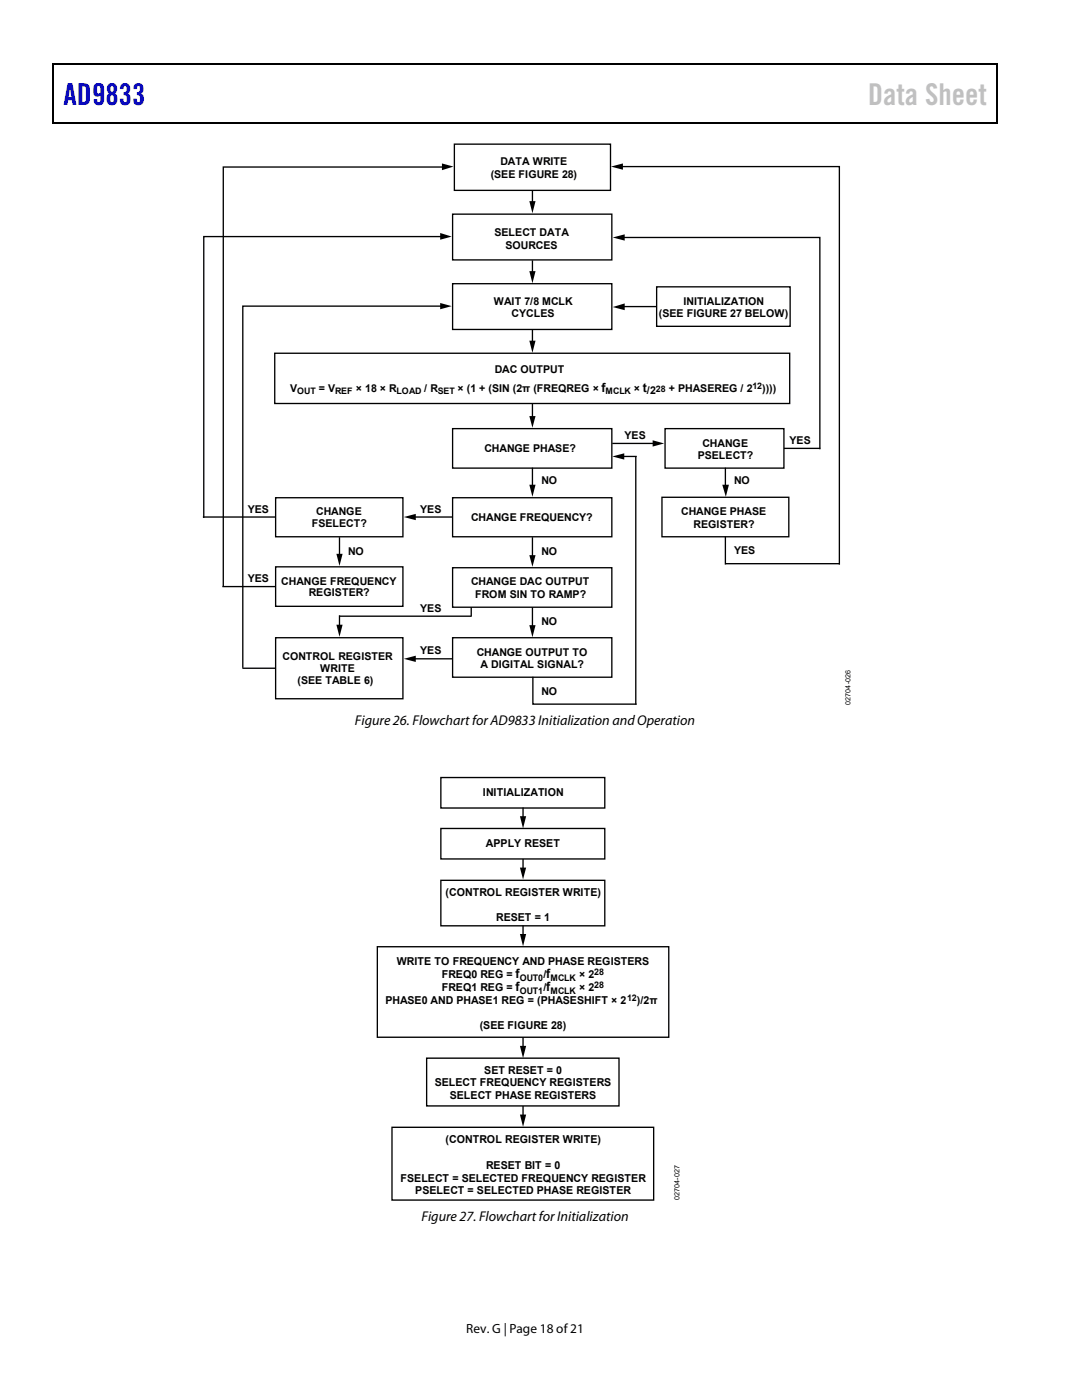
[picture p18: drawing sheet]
<svg xmlns="http://www.w3.org/2000/svg" width="216mm" height="279mm" viewBox="0 0 216 279" stroke-linecap="round" stroke-linejoin="round" font-family="sans-serif">
<defs><g id="words">
<text font-size="6" fill="#00f" x="12.7" y="21">AD9833</text>
<text font-size="6" fill="#c0c0c0" x="173.2" y="21">Data Sheet</text>
<g font-size="2.8">
<text x="70.8" y="144.7">Figure 26. Flowchart for AD9833 Initialization and Operation</text>
<text x="84.1" y="243.6">Figure 27. Flowchart for Initialization</text>
</g>
<text font-size="2.7" x="93" y="266">Rev. G | Page 18 of21</text>
<g font-size="2.5">
<text x="120" y="78.1">f</text>
<text x="128.3" y="78.1">t</text>
<text x="102.9" y="197.8">f</text>
<text x="102.9" y="195.2">f</text>
<text x="109" y="197.8">f</text>
<text x="109" y="195.2">f</text>
</g>
<g font-size="2.2">
<text x="96.4" y="158.9">INITIALIZATION</text>
<text x="97" y="169.1">APPLY RESET</text>
<text x="88.9" y="178.8">(CONTROL REGISTER WRITE)</text>
<text x="99" y="183.8">RESET = 1</text>
<text x="79.2" y="192.7">WRITE TO FREQUENCY AND PHASE REGISTERS</text>
<text x="88.2" y="195.2">FREQ0 REG =</text>
<text x="88.2" y="197.8">FREQ1 REG =</text>
<text x="108.4" y="197.8">/</text>
<text x="108.4" y="195.2">/</text>
<text x="115.6" y="197.8">× 2</text>
<text x="115.6" y="195.2">× 2</text>
<text x="76.9" y="200.3">PHASE0 AND PHASE1 REG = (PHASESHIFT × 2</text>
<text x="127.1" y="200.3">)/2π</text>
<text x="95.7" y="205.4">(SEE FIGURE 28)</text>
<text x="96.6" y="214.3">SET RESET = 0</text>
<text x="86.7" y="216.8">SELECT FREQUENCY REGISTERS</text>
<text x="89.7" y="219.4">SELECT PHASE REGISTERS</text>
<text x="88.9" y="228.2">(CONTROL REGISTER WRITE)</text>
<text x="97" y="233.3">RESET BIT = 0</text>
<text x="79.9" y="235.8">FSELECT = SELECTED FREQUENCY REGISTER</text>
<text x="82.9" y="238.4">PSELECT = SELECTED PHASE REGISTER</text>
</g>
<g font-size="2.1">
<text x="97.9" y="35.5">(SEE FIGURE 28)</text>
<text x="99.9" y="33">DATA WRITE</text>
<text x="98.7" y="47.1">SELECT DATA</text>
<text x="100.8" y="49.7">SOURCES</text>
<text x="98.6" y="60.8">WAIT 7/8 MCLK</text>
<text x="102.1" y="63.3">CYCLES</text>
<text x="131.5" y="63.3">(SEE FIGURE 27 BELOW)</text>
<text x="136.4" y="60.8">INITIALIZATION</text>
<text x="98.7" y="74.5">DAC OUTPUT</text>
<text x="57.9" y="78.1">V</text>
<text x="63.6" y="78.1">= V</text>
<text x="71" y="78.1">× 18 × R</text>
<text x="84.7" y="78.1">/ R</text>
<text x="91.3" y="78.1">× (1 + (SIN (2π (FREQREG ×</text>
<text x="126.4" y="78.1">×</text>
<text x="129.1" y="78.7">/2</text>
<text x="133.5" y="78.1">+ PHASEREG / 2</text>
<text x="152.1" y="78.1">))))</text>
<text x="124.6" y="87.7">YES</text>
<text x="140.2" y="89.1">CHANGE</text>
<text x="157.6" y="88.6">YES</text>
<text x="96.7" y="90.2">CHANGE PHASE?</text>
<text x="139.2" y="91.6">PSELECT?</text>
<text x="108" y="96.6">NO</text>
<text x="146.5" y="96.6">NO</text>
<text x="49.4" y="102.5">YES</text>
<text x="62.2" y="105.2">FSELECT?</text>
<text x="63.1" y="102.8">CHANGE</text>
<text x="83.9" y="102.3">YES</text>
<text x="94" y="103.9">CHANGE FREQUENCY?</text>
<text x="135.9" y="102.8">CHANGE PHASE</text>
<text x="138.4" y="105.3">REGISTER?</text>
<text x="69.5" y="110.7">NO</text>
<text x="108" y="110.7">NO</text>
<text x="146.5" y="110.5">YES</text>
<text x="49.4" y="116.1">YES</text>
<text x="56.1" y="116.7">CHANGE FREQUENCY</text>
<text x="61.6" y="119">REGISTER?</text>
<text x="94" y="116.8">CHANGE DAC OUTPUT</text>
<text x="94.8" y="119.3">FROM SIN TO RAMP?</text>
<text x="83.9" y="122.2">YES</text>
<text x="108" y="124.8">NO</text>
<text x="56.4" y="131.7">CONTROL REGISTER</text>
<text x="83.9" y="130.6">YES</text>
<text x="95.1" y="130.8">CHANGE OUTPUT TO</text>
<text x="59.4" y="136.4">(SEE TABLE 6)</text>
<text x="63.9" y="134.1">WRITE</text>
<text x="95.9" y="133.4">A DIGITAL SIGNAL?</text>
<text x="108" y="138.7">NO</text>
</g>
<g font-size="1.8">
<text x="150.1" y="77.6">12</text>
<text x="59.3" y="78.7">OUT</text>
<text x="66.9" y="78.7">REF</text>
<text x="79.1" y="78.7">LOAD</text>
<text x="87.4" y="78.7">SET</text>
<text x="120.8" y="78.7">MCLK</text>
<text x="130.9" y="78.1">28</text>
<text x="103.7" y="195.8">OUT0</text>
<text x="109.8" y="195.8">MCLK</text>
<text x="118.6" y="197.2">28</text>
<text x="118.6" y="194.7">28</text>
<text x="103.7" y="198.3">OUT1</text>
<text x="109.8" y="198.3">MCLK</text>
<text x="125.1" y="199.7">12</text>
</g>
<g font-size="1.4">
<text x="169.7" y="140.6" transform="rotate(-90 169.7 140.6)">02704-026</text>
<text x="135.6" y="239.5" transform="rotate(-90 135.6 239.5)">02704-027</text>
</g>
</g></defs>
<g fill="#000">
<path d="M10.5 12.7h.3v1h-.3zM10.5 12.7h.3v.3h-.3zM133.3 12.7h.3v.3h-.3zM198.8 12.7h.2v1h-.2zM198.8 12.7h.2v.3h-.2zM10.5 24.4h.3v.2h-.3zM88.2 32.6l2.3 .6-2.3 .8zM121.9 33.2l2.4-.6v1.3zM133.1 24.4h.2v.2h-.2zM198.8 24.4h.2v.2h-.2zM87.8 46.5l2.3 .7-2.3 .6zM105.6 40.1h1.3l-.7 2.5z"/>
<path d="M105.6 54.1h1.3l-.7 2.4zM122.3 47.4l2.4-.6v1.2zM87.8 60.5l2.3 .6-2.3 .6zM105.6 68h1.3l-.7 2.4zM122.3 61.3l2.4-.7v1.3zM105.6 83h1.3l-.7 2.4zM105.6 96.7h1.3l-.7 2.5zM122.2 91.1l2.4-.6v1.2zM130.2 87.9l2.3 .6-2.3 .6zM144.1 96.7h1.3l-.6 2.5zM67.1 110.5h1.3l-.7 2.4zM80.6 103.2l2.4-.6v1.2z"/>
<path d="M105.6 110.8h1.3l-.7 2.3zM67.1 124.7h1.3l-.7 2.4zM80.6 131.5l2.4-.6v1.2zM105.6 124.8h1.3l-.7 2.4zM103.7 173.1h1.3l-.6 2.4zM103.7 162.9h1.3l-.6 2.4zM103.7 186.4h1.3l-.6 2.5zM103.7 208.7h1.3l-.6 2.5zM103.7 222.4h1.3l-.6 2.5z"/>
</g>
<path d="M10.7 13.7v10.7M10.8 12.8h122.5M133.6 12.8h65.2M198.9 13.7v10.7M10.8 24.5h188" fill="none" stroke="#000" stroke-width=".25"/>
<g fill="none" stroke="#000" stroke-width=".27">
<path d="M88.6 33.3h-44v83.8M90.7 28.8h31.1v9.2h-31.1zM106.2 38v2.6M123.9 33.2h43.6v79.5M88.3 47.2h-47.6v56.2M90.3 42.7h31.8v9.2h-31.8zM90.3 56.6h31.8v9.2h-31.8zM106.2 52v2.6M124.2 47.4h39.4v42.3M131 57.2h26.7v7.9h-26.7zM54.8 70.5h102.8v10h-102.8zM88.3 61.1h-39.9v72.2"/>
<path d="M106.2 65.8v2.6M124 61.2h7M55 99.3h25.4v7.8h-25.4zM90.3 85.5h31.8v7.9h-31.8zM90.3 99.3h31.8v7.8h-31.8zM106.2 80.5v3M106.2 93.3v3.9M122.2 88.5h8.4M124.2 91.1h2.8M126.9 91v49.6M132.1 99.2h25.3v7.9h-25.3zM132.7 85.5h23.7v7.9h-23.7z"/>
<path d="M144.7 93.3v3.9M156.4 89.5h7.3M40.5 103.2h14.5M44.4 117.1h10.6M55 113.1h25.4v7.9h-25.4zM67.7 107.2v4M82.5 103.2h7.8M90.3 113.3h31.8v7.9h-31.8zM106.2 107.2v4M144.7 107v5.7M144.8 112.5h22.8M48.4 133.4h6.6"/>
<path d="M55 127.3h25.4v12.2h-25.4zM67.7 122.8v2.3M67.7 123h26.3M82.5 131.5h7.8M90.3 127.3h31.8v7.9h-31.8zM94 121.2v1.9M106.2 121.2v4M106.3 135.1v5.4h20.7M88 155.2h32.7v6.1h-32.7zM88 165.3h32.7v6.1h-32.7zM88 175.7h32.7v9.1h-32.7zM104.4 161.2v2.1"/>
<path d="M104.4 171.4v2.2M75.3 188.9h58.1v18.1h-58.1zM104.4 184.7v2.2M85.1 211.2h38.4v9.5h-38.4zM104.4 207v2.2M78.2 225h52.2v14.5h-52.2zM104.4 220.7v2.2"/>
</g>
<use href="#words"/>
</svg>
